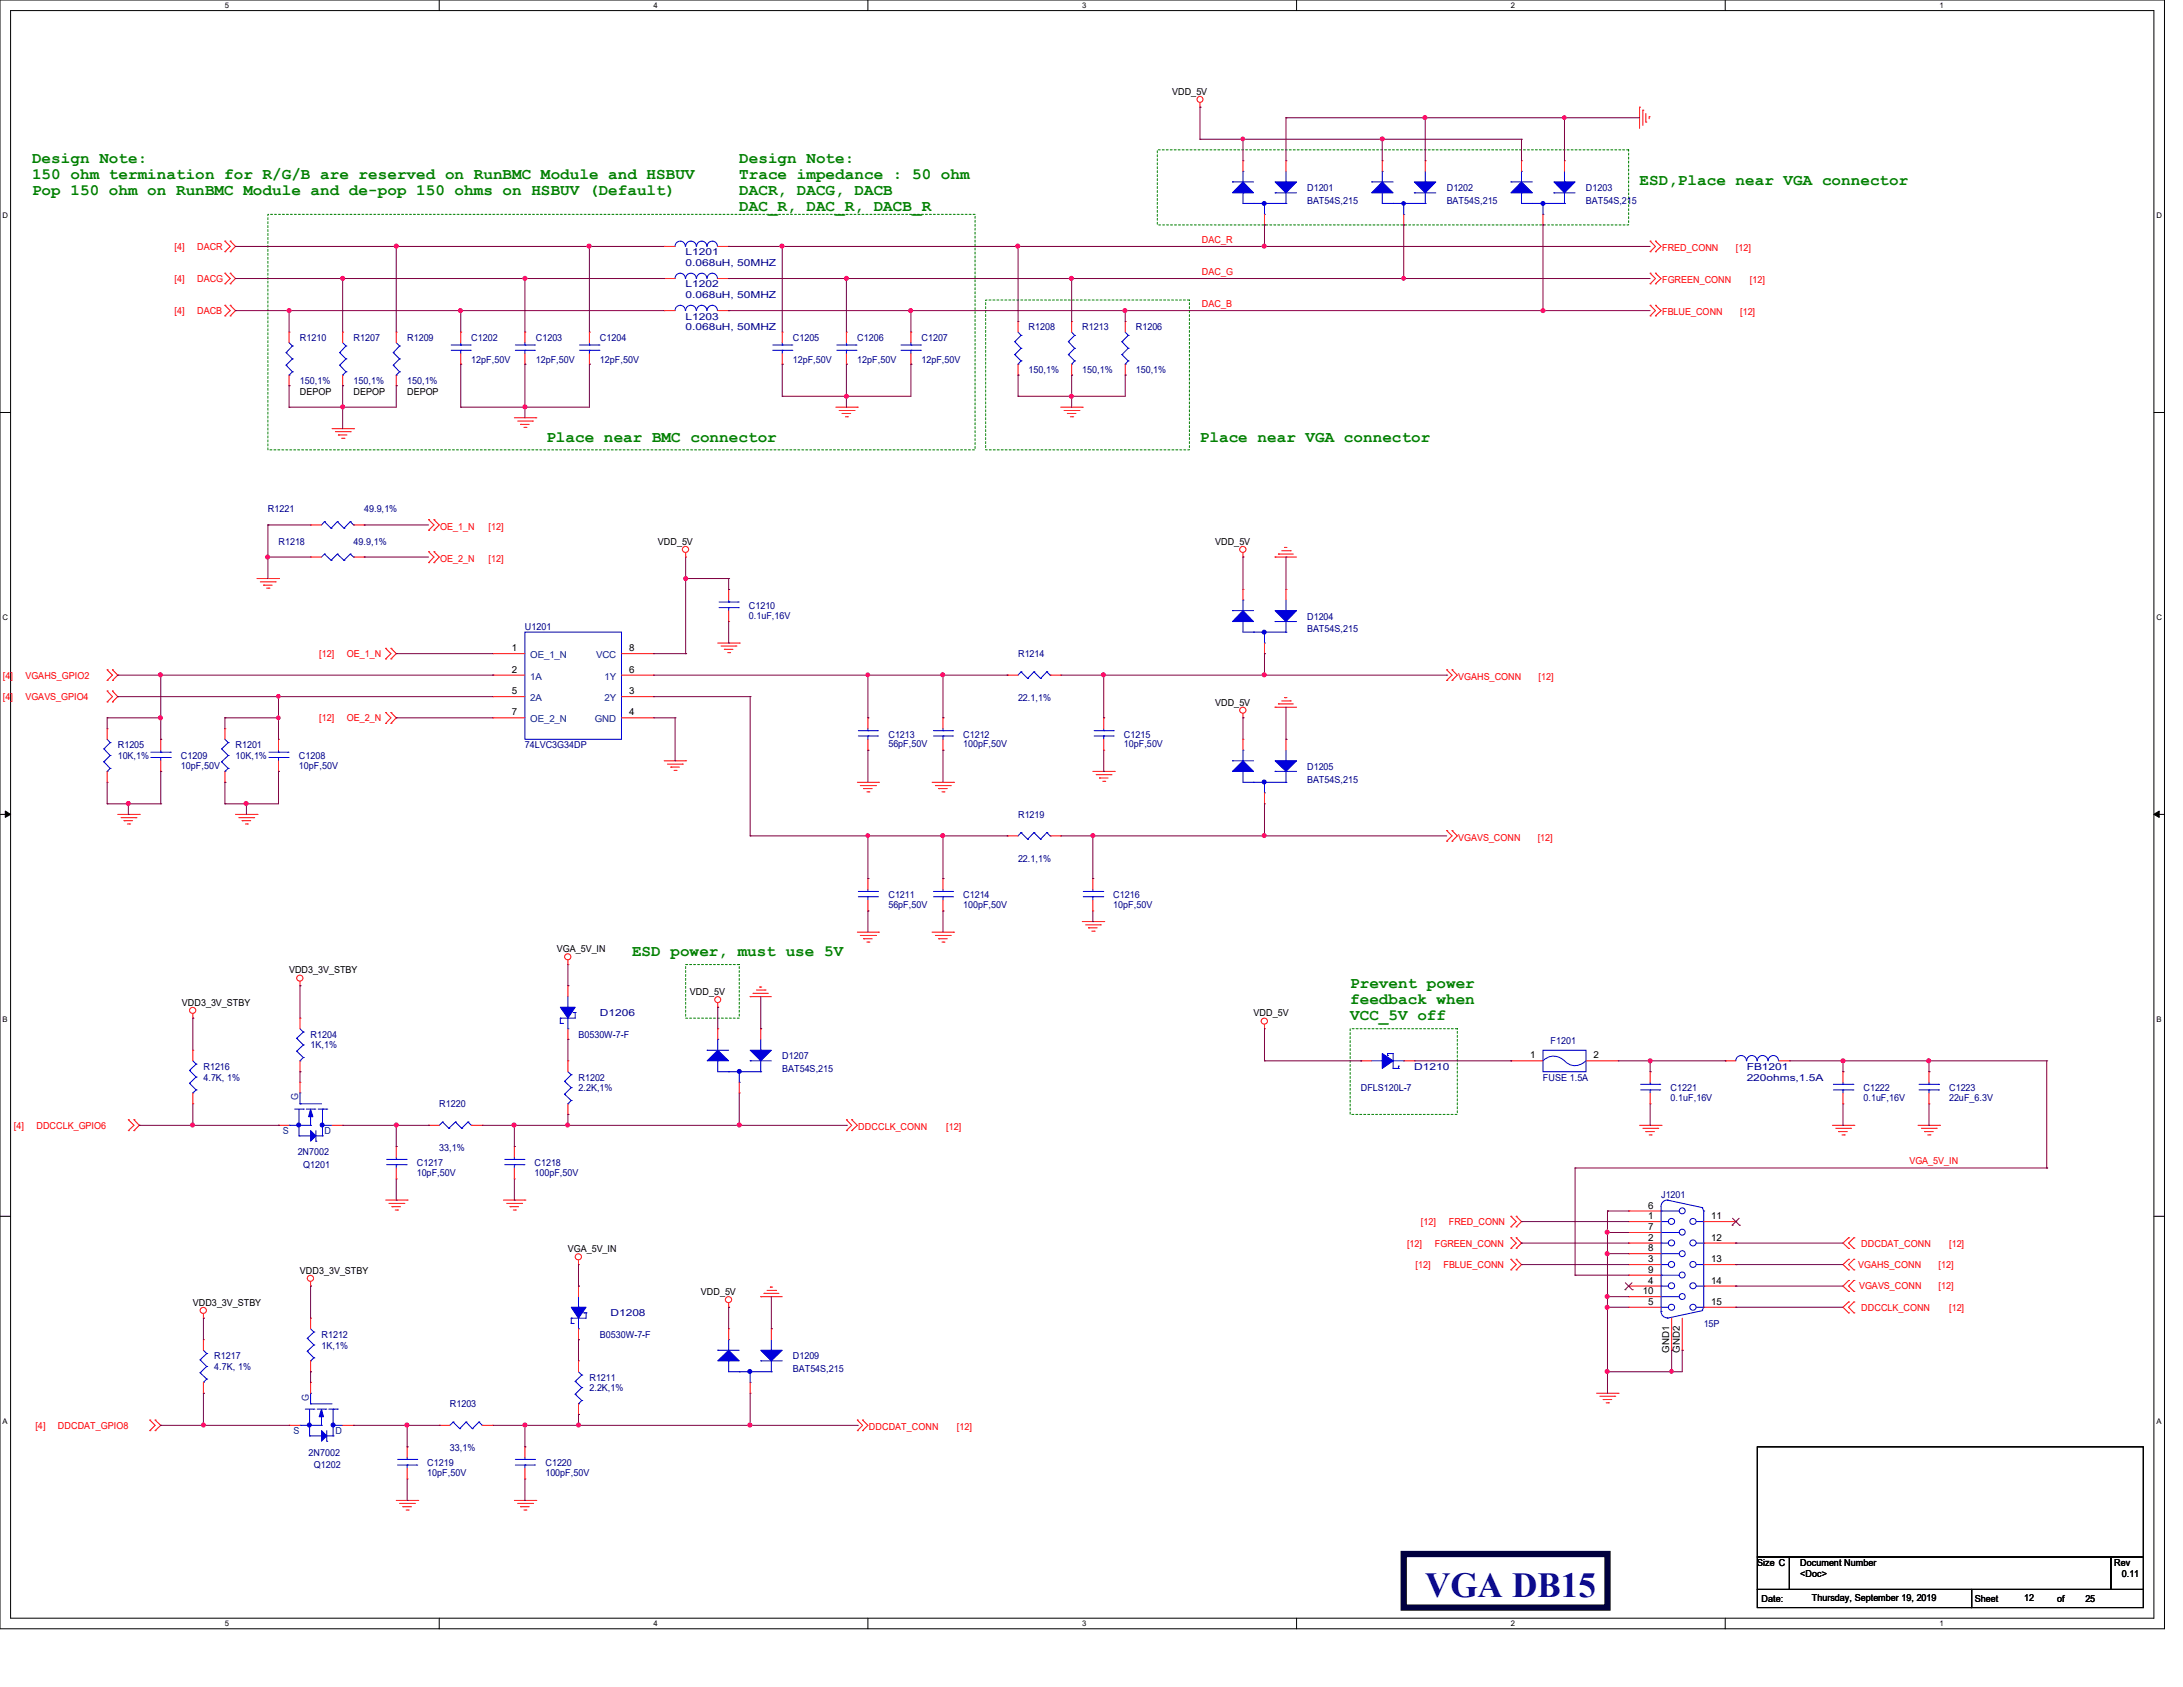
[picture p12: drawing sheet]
<svg xmlns="http://www.w3.org/2000/svg" width="279mm" height="216mm" viewBox="0 0 279 216" stroke-linecap="round" stroke-linejoin="round" font-family="sans-serif">
<defs><g id="words">
<text font-size="4.5" fill="#000080" x="182.4" y="204.3">VGA DB15</text>
<g font-size="2" fill="#008000">
<text x="4.1" y="20.9">Design Note:</text>
<text x="4.1" y="22.9">150 ohm termination for R/G/B are reserved on RunBMC Module and HSBUV</text>
<text x="94.6" y="20.9">Design Note:</text>
<text x="94.6" y="22.9">Trace impedance : 50 ohm</text>
<text x="209.8" y="23.6">ESD,Place near VGA connector</text>
<text x="4.1" y="24.9">Pop 150 ohm on RunBMC Module and de-pop 150 ohms on HSBUV (Default)</text>
<text x="94.6" y="24.9">DACR, DACG, DACB</text>
<text x="94.6" y="27">DAC_R, DAC_R, DACB_R</text>
<text x="69.9" y="56.6">Place near BMC connector</text>
<text x="153.6" y="56.6">Place near VGA connector</text>
<text x="80.9" y="122.4">ESD power, must use 5V</text>
<text x="172.8" y="126.5">Prevent power</text>
<text x="172.8" y="128.5">feedback when</text>
<text x="172.8" y="130.6">VCC_5V off</text>
</g>
<g font-size="1.2">
<text x="150" y="12.1">VDD_5V</text>
<text x="38.4" y="50.5">DEPOP</text>
<text x="45.3" y="50.5">DEPOP</text>
<text x="52.1" y="50.5">DEPOP</text>
<text x="84.2" y="69.7">VDD_5V</text>
<text x="155.5" y="69.7">VDD_5V</text>
<text x="65.5" y="83.4">1</text>
<text x="80.5" y="83.4">8</text>
<text x="65.5" y="86.1">2</text>
<text x="65.5" y="88.9">5</text>
<text x="80.5" y="88.9">3</text>
<text x="80.5" y="86.1">6</text>
<text x="65.5" y="91.6">7</text>
<text x="80.5" y="91.6">4</text>
<text x="155.5" y="90.3">VDD_5V</text>
<text x="37" y="124.6">VDD3_3V_STBY</text>
<text x="71.3" y="121.8">VGA_5V_IN</text>
<text x="23.3" y="128.7">VDD3_3V_STBY</text>
<text x="88.3" y="127.3">VDD_5V</text>
<text x="160.4" y="130">VDD_5V</text>
<text x="195.8" y="135.5">1</text>
<text x="204" y="135.5">2</text>
<text x="210.9" y="154.7">6</text>
<text x="72.7" y="160.2">VGA_5V_IN</text>
<text x="210.9" y="156">1</text>
<text x="210.9" y="157.4">7</text>
<text x="210.9" y="158.8">2</text>
<text x="210.9" y="160.1">8</text>
<text x="210.9" y="161.5">3</text>
<text x="219" y="156">11</text>
<text x="219" y="158.8">12</text>
<text x="219" y="161.5">13</text>
<text x="24.7" y="167.1">VDD3_3V_STBY</text>
<text x="38.4" y="163">VDD3_3V_STBY</text>
<text x="89.7" y="165.7">VDD_5V</text>
<text x="210.3" y="165.6">10</text>
<text x="210.9" y="162.9">9</text>
<text x="210.9" y="164.3">4</text>
<text x="210.9" y="167">5</text>
<text x="219" y="164.3">14</text>
<text x="219" y="167">15</text>
<text x="213.7" y="173.1" transform="rotate(-90 213.7 173.1)">GND1</text>
<text x="215" y="173.1" transform="rotate(-90 215 173.1)">GND2</text>
<text x="224.9" y="200.4">Size C</text>
<text x="230.4" y="200.4">Document Number</text>
<text x="230.4" y="201.8">&lt;Doc&gt;</text>
<text x="270.6" y="200.4">Rev</text>
<text x="271.6" y="201.8">0.11</text>
<text x="225.5" y="205.1">Date:</text>
<text x="231.9" y="204.9">Thursday, September 19, 2019</text>
<text x="252.8" y="205.1">Sheet</text>
<text x="259.1" y="204.9">12</text>
<text x="263.3" y="205.1">of</text>
<text x="266.9" y="205.1">25</text>
</g>
<g font-size="1.2" fill="#000080">
<text x="167.3" y="24.4">D1201</text>
<text x="167.3" y="26.1">BAT54S,215</text>
<text x="185.2" y="24.4">D1202</text>
<text x="185.2" y="26.1">BAT54S,215</text>
<text x="203" y="24.4">D1203</text>
<text x="203" y="26.1">BAT54S,215</text>
<text x="87.8" y="32.7">L1201</text>
<text x="87.8" y="34">0.068uH, 50MHZ</text>
<text x="87.8" y="36.8">L1202</text>
<text x="87.8" y="38.1">0.068uH, 50MHZ</text>
<text x="87.8" y="40.9">L1203</text>
<text x="38.4" y="43.6">R1210</text>
<text x="45.3" y="43.6">R1207</text>
<text x="52.1" y="43.6">R1209</text>
<text x="60.3" y="43.6">C1202</text>
<text x="60.3" y="46.4">12pF,50V</text>
<text x="68.6" y="43.6">C1203</text>
<text x="68.6" y="46.4">12pF,50V</text>
<text x="76.8" y="43.6">C1204</text>
<text x="76.8" y="46.4">12pF,50V</text>
<text x="87.8" y="42.3">0.068uH, 50MHZ</text>
<text x="101.5" y="43.6">C1205</text>
<text x="101.5" y="46.4">12pF,50V</text>
<text x="109.7" y="43.6">C1206</text>
<text x="109.7" y="46.4">12pF,50V</text>
<text x="117.9" y="43.6">C1207</text>
<text x="117.9" y="46.4">12pF,50V</text>
<text x="131.7" y="42.3">R1208</text>
<text x="131.7" y="47.8">150,1%</text>
<text x="138.5" y="42.3">R1213</text>
<text x="138.5" y="47.8">150,1%</text>
<text x="145.4" y="42.3">R1206</text>
<text x="145.4" y="47.8">150,1%</text>
<text x="38.4" y="49.1">150,1%</text>
<text x="45.3" y="49.1">150,1%</text>
<text x="52.1" y="49.1">150,1%</text>
<text x="34.3" y="65.6">R1221</text>
<text x="46.6" y="65.6">49.9,1%</text>
<text x="35.6" y="69.7">R1218</text>
<text x="45.3" y="69.7">49.9,1%</text>
<text x="95.8" y="77.9">C1210</text>
<text x="67.2" y="80.7">U1201</text>
<text x="95.8" y="79.2">0.1uF,16V</text>
<text x="167.3" y="79.3">D1204</text>
<text x="167.3" y="80.9">BAT54S,215</text>
<text x="130.3" y="84.1">R1214</text>
<text x="130.3" y="89.7">22.1,1%</text>
<text x="15.1" y="95.8">R1205</text>
<text x="30.1" y="95.8">R1201</text>
<text x="67.2" y="95.8">74LVC3G34DP</text>
<text x="113.7" y="94.4">C1213</text>
<text x="113.7" y="95.6">56pF,50V</text>
<text x="123.3" y="94.4">C1212</text>
<text x="123.3" y="95.6">100pF,50V</text>
<text x="143.8" y="94.4">C1215</text>
<text x="143.8" y="95.6">10pF,50V</text>
<text x="15.1" y="97.2">10K,1%</text>
<text x="23.2" y="97.2">C1209</text>
<text x="23.2" y="98.4">10pF,50V</text>
<text x="30.1" y="97.2">10K,1%</text>
<text x="38.3" y="97.2">C1208</text>
<text x="38.3" y="98.4">10pF,50V</text>
<text x="167.3" y="98.5">D1205</text>
<text x="167.3" y="100.2">BAT54S,215</text>
<text x="130.3" y="104.7">R1219</text>
<text x="130.3" y="110.3">22.1,1%</text>
<text x="113.7" y="115">C1211</text>
<text x="113.7" y="116.2">56pF,50V</text>
<text x="123.3" y="115">C1214</text>
<text x="123.3" y="116.2">100pF,50V</text>
<text x="142.5" y="115">C1216</text>
<text x="142.5" y="116.2">10pF,50V</text>
<text x="76.8" y="130">D1206</text>
<text x="26" y="136.9">R1216</text>
<text x="39.8" y="132.8">R1204</text>
<text x="39.8" y="134.2">1K,1%</text>
<text x="74" y="132.8">B0530W-7-F</text>
<text x="100.1" y="135.5">D1207</text>
<text x="100.1" y="137.2">BAT54S,215</text>
<text x="181" y="136.9">D1210</text>
<text x="198.5" y="133.6">F1201</text>
<text x="223.6" y="136.9">FB1201</text>
<text x="26" y="138.3">4.7K, 1%</text>
<text x="56.2" y="141.7">R1220</text>
<text x="74" y="138.3">R1202</text>
<text x="74" y="139.7">2.2K,1%</text>
<text x="174.2" y="139.7">DFLS120L-7</text>
<text x="197.5" y="138.3">FUSE 1.5A</text>
<text x="213.8" y="139.7">C1221</text>
<text x="213.8" y="140.9">0.1uF,16V</text>
<text x="223.6" y="138.3">220ohms,1.5A</text>
<text x="238.5" y="139.7">C1222</text>
<text x="238.5" y="140.9">0.1uF,16V</text>
<text x="249.5" y="139.7">C1223</text>
<text x="249.5" y="140.9">22uF_6.3V</text>
<text x="38.1" y="147.9">2N7002</text>
<text x="38.8" y="149.5">Q1201</text>
<text x="53.3" y="149.3">C1217</text>
<text x="56.2" y="147.3">33,1%</text>
<text x="68.4" y="149.3">C1218</text>
<text x="53.3" y="150.5">10pF,50V</text>
<text x="68.4" y="150.5">100pF,50V</text>
<text x="212.6" y="153.4">J1201</text>
<text x="27.4" y="173.9">R1217</text>
<text x="41.1" y="171.2">R1212</text>
<text x="41.1" y="172.6">1K,1%</text>
<text x="76.8" y="171.2">B0530W-7-F</text>
<text x="78.1" y="168.4">D1208</text>
<text x="101.5" y="173.9">D1209</text>
<text x="218.1" y="169.8">15P</text>
<text x="27.4" y="175.3">4.7K, 1%</text>
<text x="75.4" y="176.7">R1211</text>
<text x="75.4" y="178.1">2.2K,1%</text>
<text x="101.5" y="175.6">BAT54S,215</text>
<text x="57.6" y="180.1">R1203</text>
<text x="57.6" y="185.8">33,1%</text>
<text x="39.5" y="186.3">2N7002</text>
<text x="40.2" y="187.9">Q1202</text>
<text x="54.7" y="187.7">C1219</text>
<text x="54.7" y="188.9">10pF,50V</text>
<text x="69.8" y="187.7">C1220</text>
<text x="69.8" y="188.9">100pF,50V</text>
</g>
<g font-size="1.2" fill="#f00">
<text x="22.4" y="32">[4]</text>
<text x="25.2" y="32">DACR</text>
<text x="153.8" y="31.1">DAC_R</text>
<text x="153.8" y="35.2">DAC_G</text>
<text x="212.7" y="32.1">FRED_CONN</text>
<text x="222.2" y="32.1">[12]</text>
<text x="22.4" y="36.1">[4]</text>
<text x="22.4" y="40.2">[4]</text>
<text x="25.2" y="36.1">DACG</text>
<text x="25.2" y="40.2">DACB</text>
<text x="153.8" y="39.3">DAC_B</text>
<text x="212.7" y="36.2">FGREEN_CONN</text>
<text x="212.7" y="40.3">FBLUE_CONN</text>
<text x="222.7" y="40.3">[12]</text>
<text x="224" y="36.2">[12]</text>
<text x="56.3" y="67.8">OE_1_N</text>
<text x="56.3" y="71.9">OE_2_N</text>
<text x="62.5" y="67.8">[12]</text>
<text x="62.5" y="71.9">[12]</text>
<text x=".4" y="86.9">[4]</text>
<text x=".4" y="89.6">[4]</text>
<text x="3.3" y="86.9">VGAHS_GPIO2</text>
<text x="3.3" y="89.6">VGAVS_GPIO4</text>
<text x="40.9" y="84.1">[12]</text>
<text x="44.4" y="84.1">OE_1_N</text>
<text x="186.6" y="87">VGAHS_CONN</text>
<text x="196.9" y="87">[12]</text>
<text x="40.9" y="92.3">[12]</text>
<text x="44.4" y="92.3">OE_2_N</text>
<text x="186.6" y="107.6">VGAVS_CONN</text>
<text x="196.8" y="107.6">[12]</text>
<text x="1.8" y="144.4">[4]</text>
<text x="4.7" y="144.4">DDCCLK_GPIO6</text>
<text x="109.9" y="144.6">DDCCLK_CONN</text>
<text x="121.1" y="144.6">[12]</text>
<text x="244.4" y="149">VGA_5V_IN</text>
<text x="180.1" y="159.6">[12]</text>
<text x="181.9" y="156.8">[12]</text>
<text x="183.6" y="159.6">FGREEN_CONN</text>
<text x="185.4" y="156.8">FRED_CONN</text>
<text x="238.2" y="159.6">DDCDAT_CONN</text>
<text x="249.5" y="159.6">[12]</text>
<text x="181.2" y="162.3">[12]</text>
<text x="184.7" y="162.3">FBLUE_CONN</text>
<text x="237.8" y="162.3">VGAHS_CONN</text>
<text x="237.9" y="165">VGAVS_CONN</text>
<text x="238.2" y="167.8">DDCCLK_CONN</text>
<text x="248.1" y="162.3">[12]</text>
<text x="248.1" y="165">[12]</text>
<text x="249.5" y="167.8">[12]</text>
<text x="4.5" y="182.9">[4]</text>
<text x="7.4" y="182.9">DDCDAT_GPIO8</text>
<text x="111.2" y="183">DDCDAT_CONN</text>
<text x="122.5" y="183">[12]</text>
</g>
<g font-size="1.2" fill="#004080">
<text x="67.9" y="84.2">OE_1_N</text>
<text x="67.9" y="87">1A</text>
<text x="67.9" y="89.7">2A</text>
<text x="76.3" y="84.2">VCC</text>
<text x="77.4" y="89.7">2Y</text>
<text x="77.4" y="87">1Y</text>
<text x="67.9" y="92.5">OE_2_N</text>
<text x="76.1" y="92.5">GND</text>
<text x="38.1" y="140.8" transform="rotate(-90 38.1 140.8)">G</text>
<text x="36.2" y="145.2">S</text>
<text x="41.5" y="145.2">D</text>
<text x="39.5" y="179.2" transform="rotate(-90 39.5 179.2)">G</text>
<text x="37.5" y="183.6">S</text>
<text x="42.9" y="183.6">D</text>
</g>
<g font-size="1">
<text x="28.8" y="1">5</text>
<text x="83.7" y="1">4</text>
<text x="138.5" y="1">3</text>
<text x="193.4" y="1">2</text>
<text x="248.2" y="1">1</text>
<text x=".3" y="27.9">D</text>
<text x="276" y="27.9">D</text>
<text x=".3" y="79.4">C</text>
<text x="276" y="79.4">C</text>
<text x=".3" y="130.8">B</text>
<text x="276" y="130.8">B</text>
<text x=".3" y="182.2">A</text>
<text x="276" y="182.2">A</text>
<text x="28.8" y="208.1">5</text>
<text x="83.7" y="208.1">4</text>
<text x="138.5" y="208.1">3</text>
<text x="193.4" y="208.1">2</text>
<text x="248.2" y="208.1">1</text>
</g>
</g></defs>
<path d="M0 0h277v208.4h-277zM1.4 1.4h274.3v205.7h-274.3z" fill="none" stroke="#000" stroke-width=".13"/>
<g fill="#fff">
<path d="M28.8 .1h.5v1.1h-.5z"/>
<path d="M28.8 207.2h.5v1.1h-.5z"/>
</g>
<path d="M56.2 0v1.4M56.2 207.1v1.3" fill="none" stroke="#000" stroke-width=".13"/>
<g fill="#fff">
<path d="M83.7 .1h.5v1.1h-.5z"/>
<path d="M83.7 207.2h.5v1.1h-.5z"/>
</g>
<path d="M111.1 0v1.4M111.1 207.1v1.3" fill="none" stroke="#000" stroke-width=".13"/>
<g fill="#fff">
<path d="M138.5 .1h.6v1.1h-.6z"/>
<path d="M138.5 207.2h.6v1.1h-.6z"/>
</g>
<path d="M165.9 0v1.4M165.9 207.1v1.3" fill="none" stroke="#000" stroke-width=".13"/>
<g fill="#fff">
<path d="M193.4 .1h.5v1.1h-.5z"/>
<path d="M193.4 207.2h.5v1.1h-.5z"/>
</g>
<path d="M220.8 0v1.4M220.8 207.1v1.3" fill="none" stroke="#000" stroke-width=".13"/>
<g fill="#fff">
<path d="M248.2 .1h.6v1.1h-.6z"/>
<path d="M248.2 207.2h.6v1.1h-.6z"/>
<path d="M.3 27.1h.8v1.1h-.8z"/>
<path d="M276 27.1h.7v1.1h-.7z"/>
<path d="M.3 78.5h.8v1.1h-.8z"/>
<path d="M276 78.5h.7v1.1h-.7z"/>
</g>
<path d="M0 52.8h1.4M275.7 52.8h1.3" fill="none" stroke="#000" stroke-width=".13"/>
<g fill="#fff">
<path d="M.3 129.9h.7v1.1h-.7z"/>
<path d="M276 129.9h.6v1.1h-.6z"/>
</g>
<path d="M0 104.2h1.4M275.7 104.2h1.3" fill="none" stroke="#000" stroke-width=".13"/>
<path d="M.7 103.8l.7 .4-.7 .4zM275.7 104.2l.7-.4v.8z" fill="#000" stroke="#000" stroke-width=".13"/>
<g fill="#fff">
<path d="M.3 181.4h.7v1.1h-.7z"/>
<path d="M276 181.4h.6v1.1h-.6z"/>
</g>
<path d="M0 155.7h1.4M275.7 155.7h1.3M224.9 185.2h49.4v14.1h-49.4zM224.9 199.3h4.1v4.1h-4.1zM229 199.3h41.2v4.1h-41.2zM270.2 199.3h4.1v4.1h-4.1zM224.9 203.4h27.4v2.3h-27.4zM252.3 203.4h22v2.3h-22z" fill="none" stroke="#000" stroke-width=".13"/>
<path d="M179.7 198.9h26v6.8h-26z" fill="none" stroke="#000040" stroke-width=".8"/>
<path d="M148.1 19.2h60.3v9.6h-60.3zM34.3 27.4h90.5v30.2h-90.5zM126.2 38.4h26v19.2h-26zM87.8 123.4h6.8v6.9h-6.8zM172.8 131.7h13.7v10.9h-13.7z" fill="none" stroke="#008000" stroke-width=".13" stroke-dasharray=".3 .3"/>
<g fill="none" stroke="#f00" stroke-width=".13">
<path d="M153.6 13.7h.1M153.6 13.2v.5M209.8 13.7h.1M209.8 13.7v2.7M210.3 14.1h.1M210.3 14.1v1.9M210.7 15.6h.1M210.7 14.5v1.1M211.1 14.9h.1M211.1 14.9v.3M28.8 32.2h.1M28.8 30.9h.1"/>
<path d="M28.8 36.3h.1M28.8 35h.1M28.8 39.1h.1M28.8 30.9l.7 .6-.7 .7M28.8 35l.7 .6-.7 .7M28.8 39.1l.7 .7-.7 .6M29.5 30.9h.1M29.5 32.2h.1M29.5 35h.1M29.5 36.3h.1M29.5 39.1h.1M29.5 30.9l.6 .6-.6 .7"/>
<path d="M29.5 35l.6 .6-.6 .7M29.5 39.1l.6 .7-.6 .6M85 35.6h.1M85 39.8h.1M85 31.5h.1M85 35.6h1.4M85 39.8h1.4M85 31.5h1.4M91.9 35.6h1.4M91.9 39.8h1.4M91.9 31.5h1.4M93.3 35.6h.1"/>
<path d="M93.3 39.8h.1M93.3 31.5h.1M159.1 20.6h.1M159.1 20.6v1.3M161.8 28.8h.1M161.8 27.4v1.4M164.6 20.6h.1M164.6 20.6v1.3M176.9 20.6h.1M176.9 20.6v1.3M179.7 28.8h.1M179.7 27.4v1.4"/>
<path d="M182.4 20.6h.1M182.4 20.6v1.3M194.7 20.6h.1M194.7 20.6v1.3M197.5 28.8h.1M197.5 27.4v1.4M200.2 20.6h.1M200.2 20.6v1.3M211.2 30.9h.1M211.2 32.2h.1M211.2 35h.1M211.2 36.3h.1"/>
<path d="M211.2 39.1h.1M211.2 30.9l.7 .6-.7 .7M211.2 35l.7 .6-.7 .7M211.2 39.1l.7 .7-.7 .6M211.9 30.9h.1M211.9 32.2h.1M211.9 35h.1M211.9 36.3h.1M211.9 39.1h.1M211.9 30.9l.7 .6-.7 .7M211.9 35l.7 .6-.7 .7M211.9 39.1l.7 .7-.7 .6"/>
<path d="M28.8 40.4h.1M29.5 40.4h.1M37 42.5h.1M37 49.4h.1M37 42.5v1.4M37 48v1.4M42.5 54.9h2.8M42.9 55.2h1.9M43.3 55.7h.1M43.3 55.7h1.1M43.7 56.1h.3M43.9 42.5h.1"/>
<path d="M43.9 49.4h.1M43.9 42.5v1.4M43.9 48v1.4M44 56.1h.1M44.8 55.2h.1M45.3 54.9h.1M50.7 42.5h.1M50.7 49.4h.1M50.7 42.5v1.4M50.7 48v1.4M59 42.5h.1M59 46.6h.1"/>
<path d="M59 42.5v1.4M59 45.3v1.3M65.8 53.5h2.8M66.3 53.9h1.9M66.6 54.3h.1M66.6 54.3h1.1M67.1 54.7h.2M67.2 42.5h.1M67.2 46.6h.1M67.2 42.5v1.4M67.2 45.3v1.3M67.3 54.7h.1"/>
<path d="M68.2 53.9h.1M68.6 53.5h.1M75.4 42.5h.1M75.4 46.6h.1M75.4 42.5v1.4M75.4 45.3v1.3M100.1 42.5h.1M100.1 46.6h.1M100.1 42.5v1.4M100.1 45.3v1.3M107 52.1h2.7M107.4 52.5h1.9"/>
<path d="M107.8 52.9h.1M107.8 52.9h1.1M108.2 53.3h.3M108.3 42.5h.1M108.3 46.6h.1M108.3 42.5v1.4M108.3 45.3v1.3M108.5 53.3h.1M109.3 52.5h.1M109.7 52.1h.1M116.6 42.5h.1M116.6 46.6h.1"/>
<path d="M116.6 42.5v1.4M116.6 45.3v1.3M130.3 41.1h.1M130.3 48h.1M130.3 41.1v1.4M130.3 46.6v1.4M135.8 52.1h2.7M136.2 52.5h1.9M136.6 52.9h.1M136.6 52.9h1.1M137 53.3h.3M137.2 41.1h.1"/>
<path d="M137.2 48h.1M137.2 41.1v1.4M137.2 46.6v1.4M137.3 53.3h.1M138.1 52.5h.1M138.5 52.1h.1M144 41.1h.1M144 48h.1M144 41.1v1.4M144 46.6v1.4M211.2 40.4h.1M211.9 40.4h.1"/>
<path d="M32.9 74h2.7M33.3 74.5h1.9M33.7 74.9h.1M33.7 74.9h1.1M34.1 75.3h.3M34.4 75.3h.1M35.2 74.5h.1M35.6 74h.1M39.8 71.3h.1M39.8 67.2h.1M39.8 71.3h1.3M39.8 67.2h1.3"/>
<path d="M45.3 71.3h1.3M45.3 67.2h1.3M46.6 71.3h.1M46.6 67.2h.1M54.9 66.5h.1M54.9 67.9h.1M54.9 70.6h.1M54.9 72h.1M54.9 66.5l.6 .7-.6 .7M54.9 70.6l.6 .7-.6 .7M55.5 66.5h.1M55.5 67.9h.1"/>
<path d="M55.5 70.6h.1M55.5 72h.1M55.5 66.5l.7 .7-.7 .7M55.5 70.6l.7 .7-.7 .7M87.8 71.3h.1M87.8 70.7v.6M93.3 75.4h.1M93.3 79.5h.1M93.3 75.4v1.4M93.3 78.1v1.4M159.1 71.3h.1M159.1 75.4h.1"/>
<path d="M159.1 70.7v.6M159.1 75.4v1.4M163.2 71.3h.1M163.2 71.3h2.7M163.6 70.9h.1M163.6 70.9h1.9M164 70.5h1.1M164.4 70.1h.1M164.4 70.1h.3M164.6 75.4h.1M164.6 75.4v1.4M165.1 70.5h.1"/>
<path d="M13.7 87.1h.1M13.7 85.7h.1M13.7 89.8h.1M13.7 88.4h.1M13.7 93.3h.1M13.7 85.7l.7 .7-.7 .7M13.7 88.4l.7 .8-.7 .6M13.7 93.3v1.3M13.7 98.7v1.4M14.4 85.7h.1M14.4 87.1h.1M14.4 88.4h.1"/>
<path d="M14.4 89.8h.1M14.4 85.7l.7 .7-.7 .7M14.4 88.4l.7 .8-.7 .6M20.6 94.6h.1M20.6 98.7h.1M20.6 94.6v1.4M20.6 97.4v1.3M28.8 93.3h.1M28.8 93.3v1.3M28.8 98.7v1.4M35.6 94.6h.1M35.6 98.7h.1"/>
<path d="M35.6 94.6v1.4M35.6 97.4v1.3M49.4 84.3h.1M49.4 83h.1M49.4 92.6h.1M49.4 91.2h.1M49.4 83l.6 .7-.6 .6M49.4 91.2l.6 .7-.6 .7M50 83h.1M50 84.3h.1M50 91.2h.1M50 92.6h.1"/>
<path d="M50 83l.7 .7-.7 .6M50 91.2l.7 .7-.7 .7M63.1 83.7h.1M63.1 86.4h.1M63.1 91.9h.1M63.1 89.2h.1M63.1 83.7h4.1M63.1 86.4h4.1M63.1 89.2h4.1M63.1 91.9h4.1M79.5 83.7h4.2M79.5 86.4h4.2"/>
<path d="M79.5 89.2h4.2M79.5 91.9h4.2M83.7 89.2h.1M83.7 91.9h.1M83.7 83.7h.1M83.7 86.4h.1M85 97.4h2.8M85.4 97.8h1.9M85.9 98.2h.1M85.9 98.2h1.1M86.3 98.6h.2M86.5 98.6h.1"/>
<path d="M87.3 97.8h.1M87.8 97.4h.1M91.9 82.3h2.7M92.3 82.7h1.9M92.7 83.1h.1M92.7 83.1h1.1M93.1 83.5h.3M93.4 83.5h.1M94.2 82.7h.1M94.6 82.3h.1M111.1 91.9h.1M111.1 96h.1"/>
<path d="M111.1 91.9v1.4M111.1 94.6v1.4M120.7 91.9h.1M120.7 96h.1M120.7 91.9v1.4M120.7 94.6v1.4M128.9 86.4h.1M128.9 86.4h1.4M134.4 86.4h1.4M135.8 86.4h.1M139.9 98.7h2.7M140.3 99.1h1.9"/>
<path d="M140.7 99.6h.1M140.7 99.6h1.1M141.1 100h.3M141.3 91.9h.1M141.3 96h.1M141.3 91.9v1.4M141.3 94.6v1.4M141.4 100h.1M142.2 99.1h.1M142.6 98.7h.1M159.1 91.9h.1M159.1 94.6h.1"/>
<path d="M159.1 91.3v.6M159.1 94.6v1.4M161.8 83.7h.1M161.8 82.3v1.4M163.2 90.5h.1M163.2 90.5h2.7M163.6 90.1h.1M163.6 90.1h1.9M164 89.7h1.1M164.4 89.3h.1M164.4 89.3h.3M164.6 94.6h.1"/>
<path d="M164.6 94.6v1.4M165.1 89.7h.1M185.2 85.7h.1M185.2 87.1h.1M185.2 85.7l.6 .7-.6 .7M185.8 85.7h.1M185.8 87.1h.1M185.8 85.7l.7 .7-.7 .7M13.7 100.1h.1M15.1 104.2h2.7M15.5 104.6h1.9M15.9 105h.1"/>
<path d="M15.9 105h1.1M16.3 105.5h.3M16.6 105.5h.1M17.4 104.6h.1M17.8 104.2h.1M28.8 100.1h.1M30.1 104.2h2.8M30.6 104.6h1.9M31 105h.1M31 105h1.1M31.4 105.5h.3M31.7 105.5h.1"/>
<path d="M32.5 104.6h.1M32.9 104.2h.1M109.7 100.1h2.7M109.7 119.3h2.7M110.1 100.5h2M110.1 119.7h2M110.5 100.9h.1M110.5 100.9h1.1M111 101.3h.2M111.1 112.4h.1M111.1 116.6h.1M111.1 112.4v1.4"/>
<path d="M111.1 115.2v1.4M111.2 101.3h.1M112.1 100.5h.1M112.1 119.7h.1M112.4 100.1h.1M112.4 119.3h.1M119.3 100.1h2.7M119.3 119.3h2.7M119.7 100.5h1.9M119.7 119.7h1.9M120.1 100.9h.1M120.1 100.9h1.1"/>
<path d="M120.6 101.3h.2M120.7 112.4h.1M120.7 116.6h.1M120.7 112.4v1.4M120.7 115.2v1.4M120.8 101.3h.1M121.6 100.5h.1M121.6 119.7h.1M122 100.1h.1M122 119.3h.1M128.9 107h.1M128.9 107h1.4"/>
<path d="M134.4 107h1.4M135.8 107h.1M138.5 117.9h2.8M138.9 118.4h1.9M139.3 118.7h.1M139.3 118.7h1.1M139.7 119.2h.3M139.9 112.4h.1M139.9 116.6h.1M139.9 112.4v1.4M139.9 115.2v1.4M140 119.2h.1"/>
<path d="M140.8 118.4h.1M141.3 117.9h.1M161.8 102.9h.1M161.8 101.5v1.4M185.2 106.3h.1M185.2 107.7h.1M185.2 106.3l.6 .7-.6 .7M185.8 106.3h.1M185.8 107.7h.1M185.8 106.3l.7 .7-.7 .7M24.7 130.3h.1M24.7 134.4h.1"/>
<path d="M24.7 129.8v.5M24.7 134.4v1.4M24.7 139.9v1.4M38.4 126.2h.1M38.4 130.3h.1M38.4 137.2h.1M38.4 138.5h.1M38.4 125.6v.6M38.4 130.3v1.4M38.4 135.8v1.4M38.4 138.5v1.4M72.7 123.4h.1"/>
<path d="M72.7 135.8h.1M72.7 133h.1M72.7 126.2h.1M72.7 122.9v.5M72.7 126.2v1.4M72.7 131.7v1.3M72.7 135.8v1.4M91.9 128.9h.1M91.9 131.7h.1M91.9 128.4v.5M91.9 131.7v1.3M94.6 139.9h.1"/>
<path d="M94.6 138.5v1.4M96 127.6h.1M96 127.6h2.7M96.4 127.1h.1M96.4 127.1h1.9M96.8 126.7h1.1M97.2 126.3h.1M97.2 126.3h.3M97.4 131.7h.1M97.4 131.7v1.3M97.9 126.7h.1M110.5 120.1h.1"/>
<path d="M110.5 120.1h1.1M111 120.6h.2M111.2 120.6h.1M120.1 120.1h.1M120.1 120.1h1.1M120.6 120.6h.2M120.8 120.6h.1M161.8 131.7h.1M161.8 131.1v.6M174.2 135.8h.1M174.2 135.8h1.4M179.7 135.8h1.3"/>
<path d="M181 135.8h.1M193.4 135.8h.1M193.4 135.8h4.1M203 135.8h4.1M207.1 135.8h.1M211.2 137.2h.1M211.2 137.2v1.3M211.2 139.9v1.4M220.8 135.8h.1M220.8 135.8h1.4M227.7 135.8h1.3M229 135.8h.1"/>
<path d="M235.9 137.2h.1M235.9 137.2v1.3M235.9 139.9v1.4M246.9 137.2h.1M246.9 137.2v1.3M246.9 139.9v1.4M16.4 144.7h.1M16.4 143.3h.1M16.4 143.3l.7 .7-.7 .7M17.1 143.3h.1M17.1 144.7h.1M17.1 143.3l.7 .7-.7 .7"/>
<path d="M24.7 141.3h.1M35.6 144h.1M35.6 144h1.4M42.5 144h1.4M43.9 144h.1M49.4 153.6h2.7M49.8 154h1.9M50.2 154.4h.1M50.2 154.4h1.1M50.6 154.9h.3M50.7 146.7h.1M50.7 150.9h.1"/>
<path d="M50.7 146.7v1.4M50.7 149.5v1.4M50.9 154.9h.1M51.7 154h.1M52.1 153.6h.1M54.9 144h.1M54.9 144h1.3M60.3 144h1.4M61.7 144h.1M64.4 153.6h2.8M64.9 154h1.9M65.3 154.4h.1"/>
<path d="M65.3 154.4h1.1M65.7 154.9h.3M65.8 146.7h.1M65.8 150.9h.1M65.8 146.7v1.4M65.8 149.5v1.4M66 154.9h.1M66.8 154h.1M67.2 153.6h.1M72.7 142.6h.1M72.7 141.3v1.3M108.3 143.3h.1"/>
<path d="M108.3 144.7h.1M108.3 143.3l.7 .7-.7 .7M109 143.3h.1M109 144.7h.1M109 143.3l.7 .7-.7 .7M193.4 157h.1M193.4 155.7h.1M193.4 159.8h.1M193.4 158.4h.1M193.4 155.7l.7 .6-.7 .7M193.4 158.4l.7 .7-.7 .7M194.1 155.7h.1"/>
<path d="M194.1 157h.1M194.1 158.4h.1M194.1 159.8h.1M194.1 155.7l.6 .6-.6 .7M194.1 158.4l.6 .7-.6 .7M208.4 155h.1M208.4 156.3h.1M208.4 157.7h.1M208.4 159.1h.1M208.4 155h4.2M208.4 156.3h4.2M208.4 157.7h4.2"/>
<path d="M208.4 159.1h4.2M209.8 144h2.8M210.3 144.4h1.9M210.7 144.8h.1M210.7 144.8h1.1M211.1 145.2h.2M211.2 141.3h.1M211.3 145.2h.1M212.2 144.4h.1M212.6 144h.1M218.1 156.3h4.1M218.1 159.1h4.1"/>
<path d="M222.2 156.3h.1M222.2 159.1h.1M234.5 144h2.8M234.9 144.4h2M235.3 144.8h.1M235.3 144.8h1.1M235.8 145.2h.3M235.9 141.3h.1M236.1 145.2h.1M236.6 158.4h.1M236.6 159.8h.1M236.6 158.4l-.7 .7 .7 .7"/>
<path d="M236.9 144.4h.1M237.3 144h.1M237.3 159.8h.1M237.3 158.4h.1M237.3 158.4l-.7 .7 .7 .7M245.5 144h2.7M245.9 144.4h1.9M246.3 144.8h.1M246.3 144.8h1.1M246.7 145.2h.3M246.9 141.3h.1M247 145.2h.1"/>
<path d="M247.8 144.4h.1M248.2 144h.1M26 168.7h.1M26 171.4h.1M26 178.3h.1M26 168.1v.6M26 171.4v1.4M26 176.9v1.4M39.8 164.6h.1M39.8 176.9h.1M39.8 168.7h.1M39.8 175.6h.1"/>
<path d="M39.8 164v.6M39.8 168.7v1.4M39.8 174.2v1.4M39.8 176.9v1.4M74 161.8h.1M74 174.2h.1M74 171.4h.1M74 164.6h.1M74 161.3v.5M74 164.6v1.3M74 170.1v1.3M74 174.2v1.4"/>
<path d="M74 179.7v1.3M93.3 167.3h.1M93.3 170.1h.1M93.3 166.8v.5M93.3 170.1v1.3M96 178.3h.1M96 176.9v1.4M97.4 165.9h.1M97.4 165.9h2.7M97.8 165.5h.1M97.8 165.5h1.9M98.2 165.1h1.1"/>
<path d="M98.6 164.7h.1M98.6 164.7h.3M98.7 170.1h.1M98.7 170.1v1.3M99.3 165.1h.1M193.4 162.5h.1M193.4 161.2h.1M193.4 161.2l.7 .6-.7 .7M194.1 161.2h.1M194.1 162.5h.1M194.1 161.2l.6 .6-.6 .7M204.3 178.3h2.8"/>
<path d="M204.8 178.7h1.9M205.2 179.1h.1M205.2 179.1h1.1M205.6 179.5h.3M205.9 179.5h.1M206.7 178.7h.1M207.1 178.3h.1M208.4 160.4h.1M208.4 161.8h.1M208.4 163.2h.1M208.4 164.6h.1M208.4 165.9h.1"/>
<path d="M208.4 167.3h.1M208.4 165.9h4.2M208.4 160.4h4.2M208.4 161.8h4.2M208.4 163.2h4.2M208.4 164.6h4.2M208.4 167.3h4.2M214 172.8h.1M214 168.7v4.1M215.3 172.8h.1M215.3 168.7v4.1M218.1 161.8h4.1"/>
<path d="M218.1 164.6h4.1M218.1 167.3h4.1M222.2 161.8h.1M222.2 164.6h.1M222.2 167.3h.1M236.6 166.6h.1M236.6 168h.1M236.6 161.2h.1M236.6 162.5h.1M236.6 163.9h.1M236.6 165.3h.1M236.6 166.6l-.7 .7 .7 .7"/>
<path d="M236.6 161.2l-.7 .6 .7 .7M236.6 163.9l-.7 .7 .7 .7M237.3 168h.1M237.3 166.6h.1M237.3 162.5h.1M237.3 161.2h.1M237.3 165.3h.1M237.3 163.9h.1M237.3 166.6l-.7 .7 .7 .7M237.3 161.2l-.7 .6 .7 .7M237.3 163.9l-.7 .7 .7 .7M19.2 183.1h.1"/>
<path d="M19.2 181.7h.1M19.2 181.7l.7 .7-.7 .7M19.9 181.7h.1M19.9 183.1h.1M19.9 181.7l.7 .7-.7 .7M37 182.4h.1M37 182.4h1.4M43.9 182.4h1.4M45.3 182.4h.1M50.7 192h2.8M51.1 192.4h1.9M51.6 192.8h.1"/>
<path d="M51.6 192.8h1.1M52 193.3h.2M52.1 185.2h.1M52.1 189.3h.1M52.1 185.2v1.3M52.1 187.9v1.4M52.2 193.3h.1M53 192.4h.1M53.5 192h.1M56.2 182.4h.1M56.2 182.4h1.4M61.7 182.4h1.4"/>
<path d="M63.1 182.4h.1M65.8 192h2.8M66.3 192.4h1.9M66.6 192.8h.1M66.6 192.8h1.1M67.1 193.3h.2M67.2 185.2h.1M67.2 189.3h.1M67.2 185.2v1.3M67.2 187.9v1.4M67.3 193.3h.1M68.2 192.4h.1"/>
<path d="M68.6 192h.1M74 181h.1M109.7 181.7h.1M109.7 183.1h.1M109.7 181.7l.7 .7-.7 .7M110.4 181.7h.1M110.4 183.1h.1M110.4 181.7l.7 .7-.7 .7"/>
<circle cx="153.6" cy="12.7" r=".38"/>
<circle cx="87.7" cy="70.3" r=".39"/>
<circle cx="159.1" cy="70.3" r=".39"/>
<circle cx="159.1" cy="90.9" r=".39"/>
<circle cx="24.7" cy="129.3" r=".39"/>
<circle cx="38.4" cy="125.2" r=".39"/>
<circle cx="72.7" cy="122.4" r=".39"/>
<circle cx="91.9" cy="127.9" r=".38"/>
<circle cx="161.8" cy="130.7" r=".39"/>
<circle cx="26" cy="167.7" r=".39"/>
<circle cx="39.7" cy="163.6" r=".39"/>
<circle cx="74" cy="160.8" r=".39"/>
<circle cx="93.2" cy="166.3" r=".39"/>
</g>
<g fill="none" stroke="#00f" stroke-width=".13">
<path d="M86.4 35.6a.66 .66 0 0 1 .7-.6 .66 .66 0 0 1 .6 .6M86.4 31.5a.66 .66 0 0 1 .7-.6 .66 .66 0 0 1 .6 .6M87.7 39.8a.66 .66 0 0 0-.6-.7 .66 .66 0 0 0-.7 .7M87.8 35.6a.68 .68 0 0 1 .6-.6 .68 .68 0 0 1 .7 .6M87.8 31.5a.68 .68 0 0 1 .6-.6 .68 .68 0 0 1 .7 .6M89.1 39.8a.68 .68 0 0 0-.7-.7 .68 .68 0 0 0-.6 .7M89.2 35.6a.66 .66 0 0 1 .6-.6 .66 .66 0 0 1 .7 .6M89.2 31.5a.66 .66 0 0 1 .6-.6 .66 .66 0 0 1 .7 .6M90.5 39.8a.66 .66 0 0 0-.7-.7 .66 .66 0 0 0-.6 .7M90.5 35.6a.66 .66 0 0 1 .7-.6 .66 .66 0 0 1 .6 .6M90.5 31.5a.66 .66 0 0 1 .7-.6 .66 .66 0 0 1 .6 .6M91.8 39.8a.66 .66 0 0 0-.6-.7 .66 .66 0 0 0-.7 .7"/>
<path d="M157.7 23.3h.1M157.7 23.3h2.7M159.1 24.7h.1M159.1 21.9h.1M159.1 21.9v1.4M159.1 24.7v1.3h5.5M160.4 26h.1M161.8 26h.1M161.8 27.4h.1M161.8 26v1.4M163.2 24.7h.1M163.2 24.7h2.7"/>
<path d="M164.6 23.3h.1M164.6 26h.1M164.6 21.9v1.4M164.6 24.7v1.3M175.6 23.3h.1M175.6 23.3h2.7M176.9 24.7h.1M176.9 21.9h.1M176.9 24.7v1.3h5.5M176.9 21.9v1.4M178.3 26h.1M179.7 26h.1"/>
<path d="M179.7 27.4h.1M179.7 26v1.4M181 24.7h.1M181 24.7h2.8M182.4 23.3h.1M182.4 26h.1M182.4 21.9v1.4M182.4 24.7v1.3M193.4 23.3h.1M193.4 23.3h2.7M194.7 24.7h.1M194.7 21.9h.1"/>
<path d="M194.7 24.7v1.3h5.5M194.7 21.9v1.4M196.1 26h.1M197.5 26h.1M197.5 27.4h.1M197.5 26v1.4M198.9 24.7h.1M198.9 24.7h2.7M200.2 23.3h.1M200.2 26h.1M200.2 21.9v1.4M200.2 24.7v1.3"/>
<path d="M36.6 45.1h.1M36.6 46.7h.1M36.6 45.1l.8 .8M36.6 46.7l.8 .9M37 48h.1M37 43.9l.4 .4M37.4 44.3h.1M37.4 45.9h.1M37.4 47.6h.1M37.4 44.3l-.8 .8M37.4 45.9l-.8 .8M37.4 47.6l-.4 .4"/>
<path d="M43.5 45.1h.1M43.5 46.7h.1M43.5 45.1l.8 .8M43.5 46.7l.8 .9M43.9 48h.1M43.9 43.9l.4 .4M44.3 44.3h.1M44.3 45.9h.1M44.3 47.6h.1M44.3 44.3l-.8 .8M44.3 45.9l-.8 .8M44.3 47.6l-.4 .4"/>
<path d="M50.3 45.1h.1M50.3 46.7h.1M50.3 45.1l.8 .8M50.3 46.7l.8 .9M50.7 48h.1M50.7 43.9l.4 .4M51.1 44.3h.1M51.1 45.9h.1M51.1 47.6h.1M51.1 44.3l-.8 .8M51.1 45.9l-.8 .8M51.1 47.6l-.4 .4"/>
<path d="M57.7 44.8h2.5M57.7 44.2h2.5M59 44.2h.1M59 44.8h.1M59 43.9v.3M59 44.8v.5M60.2 44.8h.1M60.2 44.2h.1M66 44.8h2.4M66 44.2h2.4M67.2 44.2h.1M67.2 44.8h.1"/>
<path d="M67.2 43.9v.3M67.2 44.8v.5M68.4 44.8h.1M68.4 44.2h.1M74.2 44.8h2.5M74.2 44.2h2.5M75.4 44.2h.1M75.4 44.8h.1M75.4 43.9v.3M75.4 44.8v.5M76.7 44.8h.1M76.7 44.2h.1"/>
<path d="M98.9 44.8h2.4M98.9 44.2h2.4M100.1 44.2h.1M100.1 44.8h.1M100.1 43.9v.3M100.1 44.8v.5M101.3 44.8h.1M101.3 44.2h.1M107.1 44.8h2.5M107.1 44.2h2.5M108.3 44.2h.1M108.3 44.8h.1"/>
<path d="M108.3 43.9v.3M108.3 44.8v.5M109.6 44.8h.1M109.6 44.2h.1M115.3 44.8h2.5M115.3 44.2h2.5M116.6 44.2h.1M116.6 44.8h.1M116.6 43.9v.3M116.6 44.8v.5M117.8 44.8h.1M117.8 44.2h.1"/>
<path d="M129.9 43.7h.1M129.9 45.4h.1M129.9 43.7l.8 .9M129.9 45.4l.8 .8M130.3 46.6h.1M130.3 42.5l.4 .4M130.7 42.9h.1M130.7 44.6h.1M130.7 46.2h.1M130.7 42.9l-.8 .8M130.7 44.6l-.8 .8M130.7 46.2l-.4 .4"/>
<path d="M136.7 43.7h.1M136.7 45.4h.1M136.7 43.7l.8 .9M136.7 45.4l.8 .8M137.2 46.6h.1M137.2 42.5l.3 .4M137.5 42.9h.1M137.5 44.6h.1M137.5 46.2h.1M137.5 42.9l-.8 .8M137.5 44.6l-.8 .8M137.5 46.2l-.3 .4"/>
<path d="M143.6 43.7h.1M143.6 45.4h.1M143.6 43.7l.8 .9M143.6 45.4l.8 .8M144 46.6h.1M144 42.5l.4 .4M144.4 42.9h.1M144.4 44.6h.1M144.4 46.2h.1M144.4 42.9l-.8 .8M144.4 44.6l-.8 .8M144.4 46.2l-.4 .4"/>
<path d="M41.5 70.9h.1M41.5 66.8h.1M41.5 70.9l-.4 .4M41.5 70.9l.9 .8M41.5 66.8l-.4 .4M41.5 66.8l.9 .8M42.4 71.7h.1M42.4 67.6h.1M43.2 70.9h.1M43.2 66.8h.1M43.2 70.9l-.8 .8M43.2 70.9l.8 .8"/>
<path d="M43.2 66.8l-.8 .8M43.2 66.8l.8 .8M44 71.7h.1M44 67.6h.1M44.8 70.9h.1M44.8 66.8h.1M44.8 70.9l-.8 .8M44.8 70.9l.5 .4M44.8 66.8l-.8 .8M44.8 66.8l.5 .4M45.3 71.3h.1M45.3 67.2h.1"/>
<path d="M92 77.8h2.5M92 77h2.5M93.3 77h.1M93.3 77.8h.1M93.3 76.8v.2M93.3 77.8v.3M94.5 77.8h.1M94.5 77h.1M157.7 78.1h.1M157.7 78.1h2.7M159.1 79.5h.1M159.1 76.8h.1"/>
<path d="M159.1 79.5v1.4h5.5M159.1 76.8v1.3M163.2 79.5h.1M163.2 79.5h2.7M164.6 78.1h.1M164.6 76.8v1.3M164.6 79.5v1.4M13.3 95.8h.1M13.3 97.5h.1M13.3 95.8l.8 .9M13.3 97.5l.8 .8M13.7 98.7h.1"/>
<path d="M13.7 94.6l.4 .4M14.1 95h.1M14.1 96.7h.1M14.1 98.3h.1M14.1 95l-.8 .8M14.1 96.7l-.8 .8M14.1 98.3l-.4 .4M19.3 96.9h2.5M19.3 96.3h2.5M20.6 96.3h.1M20.6 96.9h.1M20.6 96v.3"/>
<path d="M20.6 96.9v.5M21.8 96.9h.1M21.8 96.3h.1M28.4 95.8h.1M28.4 97.5h.1M28.4 95.8l.8 .9M28.4 97.5l.8 .8M28.8 98.7h.1M28.8 94.6l.4 .4M29.2 95h.1M29.2 96.7h.1M29.2 98.3h.1"/>
<path d="M29.2 95l-.8 .8M29.2 96.7l-.8 .8M29.2 98.3l-.4 .4M34.4 96.9h2.5M34.4 96.3h2.5M35.6 96.3h.1M35.6 96.9h.1M35.6 96v.3M35.6 96.9v.5M36.9 96.9h.1M36.9 96.3h.1M67.2 80.9h12.3v13.7h-12.3z"/>
<path d="M109.9 94.2h2.4M109.9 93.5h2.4M111.1 93.5h.1M111.1 94.2h.1M111.1 93.3v.2M111.1 94.2v.4M112.3 94.2h.1M112.3 93.5h.1M119.5 94.2h2.4M119.5 93.5h2.4M120.7 93.5h.1M120.7 94.2h.1"/>
<path d="M120.7 93.3v.2M120.7 94.2v.4M121.9 94.2h.1M121.9 93.5h.1M130.7 86h.1M130.7 86l-.4 .4M130.7 86l.8 .8M131.5 86.8h.1M132.3 86h.1M132.3 86l-.8 .8M132.3 86l.9 .8M133.2 86.8h.1"/>
<path d="M134 86h.1M134 86l-.8 .8M134 86l.4 .4M134.4 86.4h.1M140 94.2h2.5M140 93.5h2.5M141.3 93.5h.1M141.3 94.2h.1M141.3 93.3v.2M141.3 94.2v.4M142.5 94.2h.1M142.5 93.5h.1"/>
<path d="M157.7 97.4h.1M157.7 97.4h2.7M159.1 98.7h.1M159.1 96h.1M159.1 96v1.4M159.1 98.7v1.4h5.5M160.4 80.9h.1M161.8 80.9h.1M161.8 82.3h.1M161.8 80.9v1.4M163.2 98.7h.1M163.2 98.7h2.7"/>
<path d="M164.6 80.9h.1M164.6 97.4h.1M164.6 96v1.4M164.6 98.7v1.4M109.9 114.8h2.4M109.9 114.1h2.4M111.1 114.1h.1M111.1 114.8h.1M111.1 113.8v.3M111.1 114.8v.4M112.3 114.8h.1M112.3 114.1h.1"/>
<path d="M119.5 114.8h2.4M119.5 114.1h2.4M120.7 114.1h.1M120.7 114.8h.1M120.7 113.8v.3M120.7 114.8v.4M121.9 114.8h.1M121.9 114.1h.1M130.7 106.6h.1M130.7 106.6l-.4 .4M130.7 106.6l.8 .8M131.5 107.4h.1"/>
<path d="M132.3 106.6h.1M132.3 106.6l-.8 .8M132.3 106.6l.9 .8M133.2 107.4h.1M134 106.6h.1M134 106.6l-.8 .8M134 106.6l.4 .4M134.4 107h.1M138.6 114.8h2.5M138.6 114.1h2.5M139.9 114.1h.1M139.9 114.8h.1"/>
<path d="M139.9 113.8v.3M139.9 114.8v.4M141.1 114.8h.1M141.1 114.1h.1M160.4 100.1h.1M161.8 100.1h.1M161.8 101.5h.1M161.8 100.1v1.4M164.6 100.1h.1M24.3 137h.1M24.3 138.6h.1M24.3 137l.8 .8"/>
<path d="M24.3 138.6l.8 .9M24.7 139.9h.1M24.7 135.8l.4 .4M25.1 136.2h.1M25.1 137.8h.1M25.1 139.5h.1M25.1 136.2l-.8 .8M25.1 137.8l-.8 .8M25.1 139.5l-.4 .4M38 132.9h.1M38 134.5h.1M38 132.9l.8 .8"/>
<path d="M38 134.5l.8 .8M38.4 135.8h.1M38.4 139.9h.1M38.4 131.7l.4 .4M38.4 139.9v1.4M38.8 132.1h.1M38.8 133.7h.1M38.8 135.3h.1M38.8 132.1l-.8 .8M38.8 133.7l-.8 .8M38.8 135.3l-.4 .5M71.7 131h.1"/>
<path d="M71.7 130.3h.1M71.7 130.3v.7M71.7 131h.3M72 131h.1M72.3 138.4h.1M72.3 138.4l.8 .8M72.7 128.9h.1M72.7 131.7h.1M72.7 137.2l.4 .3M72.7 127.6v1.3M72.7 130.3v1.4M73.1 137.5h.1"/>
<path d="M73.1 139.2h.1M73.1 137.5l-.8 .9M73.1 139.2l-.8 .8M73.4 129.6h.1M73.4 129.6h.2M73.6 129.6h.1M73.6 129.6v.7h-1.9M90.5 134.4h.1M90.5 134.4h2.8M91.9 135.8h.1M91.9 133h.1M91.9 135.8v1.4h5.5"/>
<path d="M91.9 133v1.4M93.3 137.2h.1M94.6 137.2h.1M94.6 138.5h.1M94.6 137.2v1.3M96 135.8h.1M96 135.8h2.7M97.4 134.4h.1M97.4 137.2h.1M97.4 133v1.4M97.4 135.8v1.4M175.6 135.8h1.3"/>
<path d="M176.9 135.8h.1M177.6 134.8h.1M177.6 135.1h.1M177.6 134.8h.7v1.9M177.6 134.8v.3M178.3 136.7h.1M178.3 136.7h.7M178.3 135.8h1.4M179 136.7h.1M179 136.4h.1M179 136.4v.3M179.7 135.8h.1"/>
<path d="M197.5 134.4h5.5v2.8h-5.5zM197.5 135.8a1.92 1.92 0 0 1 2.7 0 1.89 1.89 0 0 0 2.8 0M210 139.5h2.4M210 138.8h2.4M211.2 138.8h.1M211.2 139.5h.1M211.2 138.5v.3M211.2 139.5v.4M212.4 139.5h.1M212.4 138.8h.1M222.2 135.8a.68 .68 0 0 1 .6-.7 .68 .68 0 0 1 .7 .7M223.6 135.8a.66 .66 0 0 1 .6-.7 .66 .66 0 0 1 .7 .7"/>
<path d="M224.9 135.8a.68 .68 0 0 1 .7-.7 .68 .68 0 0 1 .7 .7M226.3 135.8a.66 .66 0 0 1 .7-.7 .66 .66 0 0 1 .6 .7M234.7 139.5h2.5M234.7 138.8h2.5M235.9 138.8h.1M235.9 139.5h.1M235.9 138.5v.3M235.9 139.5v.4M237.2 139.5h.1M237.2 138.8h.1M245.6 139.5h2.5M245.6 138.8h2.5"/>
<path d="M246.9 138.8h.1M246.9 139.5h.1M246.9 138.5v.3M246.9 139.5v.4M248.1 139.5h.1M248.1 138.8h.1M37 144h.1M37 144h2.8M37.7 141.9h1.1M38.3 145.4h.1M38.3 141.9v3.5M38.3 145.4h1.5"/>
<path d="M38.4 141.3h.1M38.4 141.3h2.7M38.8 141.9h.1M39.2 141.9h1.1M39.8 145.4h.1M39.8 144h.1M39.8 142.6v1.4M40.3 141.9h.1M40.4 146h.1M40.4 144.7v1.3M40.4 145.4h.9M40.7 141.9h1.1"/>
<path d="M41.3 141.9h.1M41.3 145.4h.1M41.3 144h.1M41.3 141.9v3.5M41.3 144h1.2M41.8 141.9h.1M49.5 149.1h2.5M49.5 148.4h2.5M50.7 148.4h.1M50.7 149.1h.1M50.7 148.1v.3M50.7 149.1v.4"/>
<path d="M52 149.1h.1M52 148.4h.1M56.6 143.6h.1M56.6 143.6l-.4 .4M56.6 143.6l.8 .8M57.4 144.4h.1M58.3 143.6h.1M58.3 143.6l-.9 .8M58.3 143.6l.8 .8M59.1 144.4h.1M59.9 143.6h.1M59.9 143.6l-.8 .8"/>
<path d="M59.9 143.6l.4 .4M60.3 144h.1M64.6 149.1h2.5M64.6 148.4h2.5M65.8 148.4h.1M65.8 149.1h.1M65.8 148.1v.3M65.8 149.1v.4M67.1 149.1h.1M67.1 148.4h.1M72.3 140h.1M72.3 140l.8 .8"/>
<path d="M72.7 141.3h.1M73.1 140.8h.1M73.1 140.8l-.4 .5M212.6 155h.1M212.6 156.3h.1M212.6 157.7h.1M212.6 159.1h.1M212.6 155h2.3M212.6 156.3h.9M212.6 157.7h2.3M212.6 159.1h.9M213.4 153.6a.8 .8 0 0 0-.8 .8v13.5"/>
<path d="M213.4 153.6h.1M213.4 153.6l4.5 1M217.1 156.3h1M217.1 159.1h1M217.9 154.6l.1 .4M218.1 156.3h.1M218.1 159.1h.1M218.1 155h.1M218.1 155v12.3M25.6 174h.1M25.6 175.7h.1M25.6 174l.9 .9"/>
<path d="M25.6 175.7l.9 .8M26 176.9h.1M26 172.8l.5 .4M26.5 173.2h.1M26.5 174.9h.1M26.5 176.5h.1M26.5 173.2l-.9 .8M26.5 174.9l-.9 .8M26.5 176.5l-.5 .4M39.3 171.3h.1M39.3 172.9h.1M39.3 171.3l.9 .8"/>
<path d="M39.3 172.9l.9 .9M39.8 179.7h.1M39.8 178.3h.1M39.8 174.2h.1M39.8 179.7h2.7M39.8 178.3v1.4M39.8 170.1l.4 .4M40.2 170.5h.1M40.2 172.1h.1M40.2 173.8h.1M40.2 170.5l-.9 .8M40.2 172.1l-.9 .8"/>
<path d="M40.2 173.8l-.4 .4M73.1 169.4h.1M73.1 168.7h.1M73.1 168.7v.7M73.1 169.4h.3M73.4 169.4h.1M73.6 176.8h.1M73.6 178.4h.1M73.6 176.8l.9 .8M73.6 178.4l.9 .8M74 179.7h.1M74 167.3h.1"/>
<path d="M74 170.1h.1M74 175.6l.5 .4M74 165.9v1.4M74 168.7v1.4M74.5 176h.1M74.5 177.6h.1M74.5 179.2h.1M74.5 176l-.9 .8M74.5 177.6l-.9 .8M74.5 179.2l-.5 .5M74.7 168h.1M74.7 168h.3"/>
<path d="M75 168h.1M75 168v.7h-1.9M91.9 172.8h.1M91.9 172.8h2.7M93.3 174.2h.1M93.3 171.4h.1M93.3 171.4v1.4M93.3 174.2v1.4h5.4M94.6 175.6h.1M96 175.6h.1M96 176.9h.1M96 175.6v1.3"/>
<path d="M97.4 174.2h.1M97.4 174.2h2.7M98.7 172.8h.1M98.7 175.6h.1M98.7 171.4v1.4M98.7 174.2v1.4M212.6 160.4h.1M212.6 161.8h.1M212.6 163.2h.1M212.6 164.6h.1M212.6 165.9h.1M212.6 167.3h.1"/>
<path d="M212.6 167.9h.1M212.6 160.4h2.3M212.6 161.8h.9M212.6 163.2h2.3M212.6 164.6h.9M212.6 165.9h2.3M212.6 167.3h.9M212.6 167.9a.79 .79 0 0 0 .8 .8M213.4 168.7h.1M217.1 161.8h1M217.1 164.6h1M217.1 167.3h1"/>
<path d="M217.9 167.7l-4.5 1M218 167.3l-.1 .4M218.1 161.8h.1M218.1 164.6h.1M218.1 167.3h.1M38.4 182.4h.1M38.4 182.4h2.7M39.1 180.3h1.1M39.6 183.8h.1M39.6 180.3v3.5M39.6 183.8h1.5M40.2 180.3h.1"/>
<path d="M40.6 180.3h1.1M41.1 183.8h.1M41.1 182.4h.1M41.1 181v1.4M41.7 180.3h.1M41.8 184.4h.1M41.8 183.1v1.3M41.8 183.8h.8M42.1 180.3h1.1M42.6 180.3h.1M42.6 183.8h.1M42.6 182.4h.1"/>
<path d="M42.6 180.3v3.5M42.6 182.4h1.3M43.2 180.3h.1M50.9 187.5h2.4M50.9 186.8h2.4M52.1 186.8h.1M52.1 187.5h.1M52.1 186.5v.3M52.1 187.5v.4M53.3 187.5h.1M53.3 186.8h.1M58 182h.1"/>
<path d="M58 182l-.4 .4M58 182l.8 .8M58.8 182.8h.1M59.6 182h.1M59.6 182l-.8 .8M59.6 182l.9 .8M60.5 182.8h.1M61.3 182h.1M61.3 182l-.8 .8M61.3 182l.4 .4M61.7 182.4h.1M66 187.5h2.4"/>
<path d="M66 186.8h2.4M67.2 186.8h.1M67.2 187.5h.1M67.2 186.5v.3M67.2 187.5v.4M68.4 187.5h.1M68.4 186.8h.1"/>
<circle cx="213.9" cy="159.1" r=".39"/>
<circle cx="213.9" cy="156.3" r=".39"/>
<circle cx="215.3" cy="155" r=".38"/>
<circle cx="215.3" cy="157.7" r=".38"/>
<circle cx="216.7" cy="156.3" r=".39"/>
<circle cx="216.7" cy="159.1" r=".39"/>
<circle cx="213.9" cy="164.5" r=".39"/>
<circle cx="213.9" cy="161.8" r=".39"/>
<circle cx="213.9" cy="167.3" r=".39"/>
<circle cx="215.3" cy="165.9" r=".38"/>
<circle cx="215.3" cy="160.4" r=".38"/>
<circle cx="215.3" cy="163.2" r=".38"/>
<circle cx="216.7" cy="164.5" r=".39"/>
<circle cx="216.7" cy="167.3" r=".39"/>
<circle cx="216.7" cy="161.8" r=".39"/>
</g>
<path d="M221.7 156.8h.1M221.7 155.9l.9 .9M222.6 155.9l-.9 .9M222.6 156.8h.1M208 165.1h.1M208 164.2l.9 .9M208.9 164.2l-.9 .9M208.9 165.1h.1" fill="none" stroke="#804000" stroke-width=".13"/>
<g fill="#00f" stroke="#00f" stroke-width=".13">
<path d="M41.1 183.1l.7 .7-.7 .6z"/>
<path d="M41.1 180.3l.3 1h-.5z"/>
<path d="M39.8 144.7l.6 .7-.6 .6z"/>
<path d="M39.8 141.9l.2 1h-.5z"/>
<path d="M163.2 78.1h2.7l-1.3 1.4z" fill-rule="evenodd"/>
<path d="M159.1 78.1l1.3 1.4h-2.7z" fill-rule="evenodd"/>
<path d="M163.2 23.3h2.7l-1.3 1.4z" fill-rule="evenodd"/>
<path d="M159.1 23.3l1.3 1.4h-2.7z" fill-rule="evenodd"/>
<path d="M73.1 167.3h1.9l-1 1.4z" fill-rule="evenodd"/>
<path d="M181 23.3h2.8l-1.4 1.4z" fill-rule="evenodd"/>
<path d="M176.9 23.3l1.4 1.4h-2.7z" fill-rule="evenodd"/>
<path d="M163.2 97.4h2.7l-1.3 1.3z" fill-rule="evenodd"/>
<path d="M157.7 98.7l1.4-1.3 1.3 1.3z" fill-rule="evenodd"/>
<path d="M198.9 23.3h2.7l-1.4 1.4z" fill-rule="evenodd"/>
<path d="M194.7 23.3l1.4 1.4h-2.7z" fill-rule="evenodd"/>
<path d="M176.9 134.8l1.4 1-1.4 .9z" fill-rule="evenodd"/>
<path d="M97.4 172.8h2.7l-1.4 1.4z" fill-rule="evenodd"/>
<path d="M91.9 174.2l1.4-1.4 1.3 1.4z" fill-rule="evenodd"/>
<path d="M96 134.4h2.7l-1.3 1.4z" fill-rule="evenodd"/>
<path d="M90.5 135.8l1.4-1.4 1.4 1.4z" fill-rule="evenodd"/>
<path d="M71.7 128.9h1.9l-.9 1.4z" fill-rule="evenodd"/>
<circle cx="161.8" cy="80.9" r=".25"/>
<circle cx="161.8" cy="26" r=".25"/>
<circle cx="179.6" cy="26" r=".23"/>
<circle cx="161.8" cy="100.1" r=".25"/>
<circle cx="197.5" cy="26" r=".25"/>
<circle cx="42.6" cy="182.4" r=".25"/>
<circle cx="39.6" cy="182.4" r=".25"/>
<circle cx="96" cy="175.5" r=".25"/>
<circle cx="94.6" cy="137.1" r=".25"/>
<circle cx="41.2" cy="144" r=".25"/>
<circle cx="38.2" cy="144" r=".25"/>
</g>
<g fill="none" stroke="#800040" stroke-width=".13">
<path d="M153.6 17.8h.1M153.6 13.7h.1M153.6 17.8h41.1M153.6 13.7v4.1M159.1 17.8h.1M159.1 17.8v2.8M164.6 15.1h.1M164.6 15.1v5.5M164.6 15.1h45.2M176.9 17.8h.1M176.9 17.8v2.8M182.4 15.1h.1"/>
<path d="M182.4 15.1v5.5M194.7 17.8h.1M194.7 17.8v2.8M200.2 15.1h.1M200.2 15.1v5.5M30.1 31.5h.1M30.1 35.6h.1M30.1 39.8h.1M30.1 31.5h54.9M30.1 35.6h54.9M30.1 39.8h54.9M37 39.8h.1"/>
<path d="M37 39.8v2.7M43.9 35.6h.1M43.9 35.6v6.9M50.7 31.5h.1M50.7 31.5v11M59 39.8h.1M59 39.8v2.7M67.2 35.6h.1M67.2 35.6v6.9M75.4 31.5h.1M75.4 31.5v11M93.3 31.5h.1"/>
<path d="M93.3 39.8h.1M93.3 35.6h.1M93.3 31.5h117.9M93.3 35.6h117.9M93.3 39.8h117.9M100.1 31.5h.1M100.1 31.5v11M108.3 35.6h.1M108.3 35.6v6.9M116.6 39.8h.1M116.6 39.8v2.7M130.3 31.5h.1"/>
<path d="M130.3 31.5v9.6M137.2 35.6h.1M137.2 35.6v5.5M144 39.8h.1M144 39.8v1.3M161.8 31.5h.1M161.8 28.8h.1M161.8 28.8v2.7M179.7 35.6h.1M179.7 28.8h.1M179.7 28.8v6.8M197.5 39.8h.1"/>
<path d="M197.5 28.8h.1M197.5 28.8v11M37 49.4h.1M37 52.1h.1M37 49.4v2.7M43.9 49.4h.1M43.9 52.1h.1M43.9 49.4v5.5M50.7 49.4h.1M50.7 49.4v2.7h-13.7M59 46.6h.1M59 52.1h.1"/>
<path d="M59 46.6v5.5M67.2 46.6h.1M67.2 52.1h.1M67.2 46.6v6.9M75.4 46.6h.1M75.4 46.6v5.5h-16.4M100.1 46.6h.1M100.1 50.7h.1M100.1 46.6v4.1M108.3 46.6h.1M108.3 50.7h.1M108.3 46.6v5.5"/>
<path d="M116.6 46.6h.1M116.6 46.6v4.1h-16.5M130.3 48h.1M130.3 50.7h.1M130.3 48v2.7M137.2 48h.1M137.2 50.7h.1M137.2 48v4.1M144 48h.1M144 48v2.7h-13.7M34.3 67.2h.1M34.3 71.3h.1"/>
<path d="M34.3 67.2h5.5M34.3 71.3h5.5M34.3 67.2v6.8M46.6 67.2h.1M46.6 71.3h.1M46.6 67.2h8.3M46.6 71.3h8.3M87.8 74h.1M87.8 71.3v12.4M87.8 74h5.5M93.3 74h.1M93.3 75.4h.1"/>
<path d="M93.3 74v1.4M93.3 79.5v2.8M159.1 71.3h.1M159.1 71.3v4.1M164.6 71.3h.1M164.6 71.3v4.1M13.7 91.9h.1M13.7 91.9h6.9M13.7 91.9v1.4M15.1 89.2h.1M15.1 86.4h.1M15.1 89.2h48"/>
<path d="M15.1 86.4h48M20.6 91.9h.1M20.6 98.7h.1M20.6 94.6h.1M20.6 86.4v8.2M20.6 98.7v4.2M28.8 91.9h.1M28.8 91.9h6.8M28.8 91.9v1.4M35.6 89.2h.1M35.6 98.7h.1M35.6 91.9h.1"/>
<path d="M35.6 89.2v5.4M35.6 98.7v4.2h-6.8M50.7 83.7h.1M50.7 91.9h.1M50.7 83.7h12.4M50.7 91.9h12.4M63.1 86.4h.1M83.7 89.2h12.3M83.7 83.7h4.1M83.7 91.9h2.7M83.7 86.4h45.2M86.4 91.9h.1"/>
<path d="M86.4 97.4h.1M86.4 91.9v5.5M87.8 83.7h.1M93.3 82.3h.1M96 89.2h.1M96 89.2v17.8M111.1 86.4h.1M111.1 96h.1M111.1 91.9h.1M111.1 86.4v5.5M111.1 96v4.1M120.7 96h.1"/>
<path d="M120.7 91.9h.1M120.7 86.4h.1M120.7 86.4v5.5M120.7 96v4.1M128.9 86.4h.1M135.8 86.4h49.4M141.3 86.4h.1M141.3 91.9h.1M141.3 98.7h.1M141.3 86.4v5.5M141.3 96v2.7M159.1 91.9h.1"/>
<path d="M159.1 91.9v2.7M161.8 86.4h.1M161.8 83.7h.1M161.8 83.7v2.7M164.6 94.6h.1M164.6 90.5v4.1M185.2 86.4h.1M13.7 102.9h.1M13.7 102.9h6.9M13.7 100.1v2.8M16.4 102.9h.1M16.4 104.2h.1"/>
<path d="M16.4 102.9v1.3M20.6 102.9h.1M28.8 100.1h.1M28.8 102.9h.1M28.8 100.1v2.8M31.5 102.9h.1M31.5 102.9v1.3M96 107h.1M96 107h32.9M111.1 107h.1M111.1 112.4h.1M111.1 116.6h.1"/>
<path d="M111.1 107v5.4M111.1 116.6v2.7M120.7 112.4h.1M120.7 116.6h.1M120.7 107h.1M120.7 107v5.4M120.7 116.6v2.7M128.9 107h.1M135.8 107h49.4M139.9 107h.1M139.9 112.4h.1M139.9 117.9h.1"/>
<path d="M139.9 107v5.4M139.9 116.6v1.3M161.8 107h.1M161.8 102.9v4.1M24.7 130.3h.1M24.7 130.3v4.1M38.4 137.2h.1M38.4 126.2h.1M38.4 126.2v4.1M38.4 137.2v1.3M72.7 126.2h.1M72.7 133h.1"/>
<path d="M72.7 123.4v2.8M72.7 133v2.8M91.9 128.9h.1M91.9 128.9v2.8M94.6 139.9v4.1M97.4 131.7h.1M97.4 127.6v4.1M161.8 135.8h.1M161.8 131.7v4.1M161.8 135.8h12.4M174.2 135.8h.1M181 135.8h12.4"/>
<path d="M193.4 135.8h.1M207.1 135.8h13.7M211.2 135.8h.1M211.2 137.2h.1M211.2 135.8v1.4M220.8 135.8h.1M229 135.8h33M235.9 135.8h.1M235.9 137.2h.1M235.9 135.8v1.4M246.9 135.8h.1M246.9 137.2h.1"/>
<path d="M246.9 135.8v1.4M262 135.8h.1M262 135.8v13.7M17.8 144h.1M17.8 144h17.8M24.7 144h.1M24.7 141.3v2.7M35.6 144h.1M43.9 144h11M50.7 144h.1M50.7 146.7h.1M50.7 153.6h.1"/>
<path d="M50.7 144v2.7M50.7 150.9v2.7M54.9 144h.1M61.7 144h46.6M65.8 144h.1M65.8 146.7h.1M65.8 153.6h.1M65.8 144v2.7M65.8 150.9v2.7M72.7 144h.1M72.7 142.6h.1M72.7 142.6v1.4"/>
<path d="M94.6 144h.1M108.3 144h.1M194.7 156.3h.1M194.7 159.1h.1M194.7 156.3h13.7M194.7 159.1h13.7M201.6 149.5h.1M201.6 149.5h60.4M201.6 149.5v13.7M205.7 155h.1M205.7 157.7h.1M205.7 155v23.3"/>
<path d="M205.7 155h2.7M205.7 157.7h2.7M211.2 144h.1M211.2 141.3v2.7M222.2 159.1h.1M222.2 159.1h13.7M235.9 144h.1M235.9 141.3v2.7M246.9 144h.1M246.9 141.3v2.7M262 149.5h.1M26 178.3h.1"/>
<path d="M26 168.7h.1M26 168.7v2.7M26 178.3v4.1M39.8 175.6h.1M39.8 164.6h.1M39.8 164.6v4.1M39.8 175.6v1.3M74 171.4h.1M74 164.6h.1M74 161.8v2.8M74 171.4v2.8M93.3 167.3h.1"/>
<path d="M93.3 167.3v2.8M96 178.3v4.1M98.7 170.1h.1M98.7 165.9v4.2M194.7 161.8h.1M194.7 161.8h13.7M201.6 163.2h.1M201.6 163.2h6.8M205.7 167.3h.1M205.7 160.4h.1M205.7 165.9h.1M205.7 175.6h.1"/>
<path d="M205.7 167.3h2.7M205.7 160.4h2.7M205.7 165.9h2.7M214 172.8h.1M214 175.6h.1M214 172.8v2.8M215.3 172.8h.1M215.3 172.8v2.8h-9.6M222.2 167.3h.1M222.2 161.8h.1M222.2 164.6h.1M222.2 161.8h13.7"/>
<path d="M222.2 167.3h13.7M222.2 164.6h13.7M20.6 182.4h.1M20.6 182.4h16.4M37 182.4h.1M45.3 182.4h10.9M52.1 182.4h.1M52.1 185.2h.1M52.1 192h.1M52.1 182.4v2.8M52.1 189.3v2.7M56.2 182.4h.1"/>
<path d="M63.1 182.4h46.6M67.2 192h.1M67.2 185.2h.1M67.2 182.4h.1M67.2 182.4v2.8M67.2 189.3v2.7M74 182.4h.1M74 181h.1M74 181v1.4M96 182.4h.1M109.7 182.4h.1"/>
</g>
<g fill="#f0f" stroke="#f0f" stroke-width=".13">
<circle cx="43.9" cy="35.6" r=".25"/>
<circle cx="37" cy="39.8" r=".25"/>
<circle cx="75.4" cy="31.5" r=".25"/>
<circle cx="50.7" cy="31.5" r=".25"/>
<circle cx="43.9" cy="52.1" r=".25"/>
<circle cx="58.9" cy="39.8" r=".25"/>
<circle cx="67.2" cy="35.6" r=".25"/>
<circle cx="67.2" cy="52.1" r=".25"/>
<circle cx="108.3" cy="35.6" r=".25"/>
<circle cx="100.1" cy="31.5" r=".25"/>
<circle cx="144" cy="39.8" r=".25"/>
<circle cx="116.5" cy="39.8" r=".25"/>
<circle cx="108.3" cy="50.7" r=".25"/>
<circle cx="130.3" cy="31.5" r=".25"/>
<circle cx="161.8" cy="31.5" r=".25"/>
<circle cx="137.1" cy="35.6" r=".25"/>
<circle cx="179.6" cy="35.6" r=".23"/>
<circle cx="137.1" cy="50.7" r=".25"/>
<circle cx="182.4" cy="15" r=".25"/>
<circle cx="200.2" cy="15" r=".23"/>
<circle cx="176.9" cy="17.8" r=".25"/>
<circle cx="159.1" cy="17.8" r=".23"/>
<circle cx="197.5" cy="39.8" r=".25"/>
<circle cx="34.2" cy="71.3" r=".25"/>
<circle cx="35.6" cy="89.1" r=".23"/>
<circle cx="31.5" cy="102.8" r=".25"/>
<circle cx="20.5" cy="86.4" r=".25"/>
<circle cx="16.4" cy="102.8" r=".25"/>
<circle cx="35.6" cy="91.9" r=".23"/>
<circle cx="20.5" cy="91.9" r=".25"/>
<circle cx="87.8" cy="74" r=".25"/>
<circle cx="111.1" cy="86.4" r=".23"/>
<circle cx="111.1" cy="106.9" r=".23"/>
<circle cx="120.6" cy="86.4" r=".25"/>
<circle cx="120.6" cy="106.9" r=".25"/>
<circle cx="141.2" cy="86.4" r=".25"/>
<circle cx="139.9" cy="106.9" r=".25"/>
<circle cx="161.8" cy="106.9" r=".25"/>
<circle cx="161.8" cy="86.4" r=".25"/>
<circle cx="24.6" cy="144" r=".25"/>
<circle cx="50.7" cy="144" r=".25"/>
<circle cx="65.8" cy="144" r=".25"/>
<circle cx="72.6" cy="144" r=".25"/>
<circle cx="94.6" cy="144" r=".25"/>
<circle cx="26" cy="182.4" r=".25"/>
<circle cx="52.1" cy="182.4" r=".25"/>
<circle cx="67.2" cy="182.4" r=".25"/>
<circle cx="74" cy="182.4" r=".25"/>
<circle cx="96" cy="182.4" r=".25"/>
<circle cx="211.2" cy="135.8" r=".25"/>
<circle cx="235.9" cy="135.8" r=".25"/>
<circle cx="246.8" cy="135.8" r=".25"/>
<circle cx="205.7" cy="167.3" r=".25"/>
<circle cx="205.7" cy="157.7" r=".25"/>
<circle cx="205.7" cy="160.4" r=".25"/>
<circle cx="205.7" cy="165.9" r=".25"/>
<circle cx="213.9" cy="175.5" r=".23"/>
<circle cx="205.7" cy="175.5" r=".25"/>
</g>
<use href="#words"/>
</svg>
